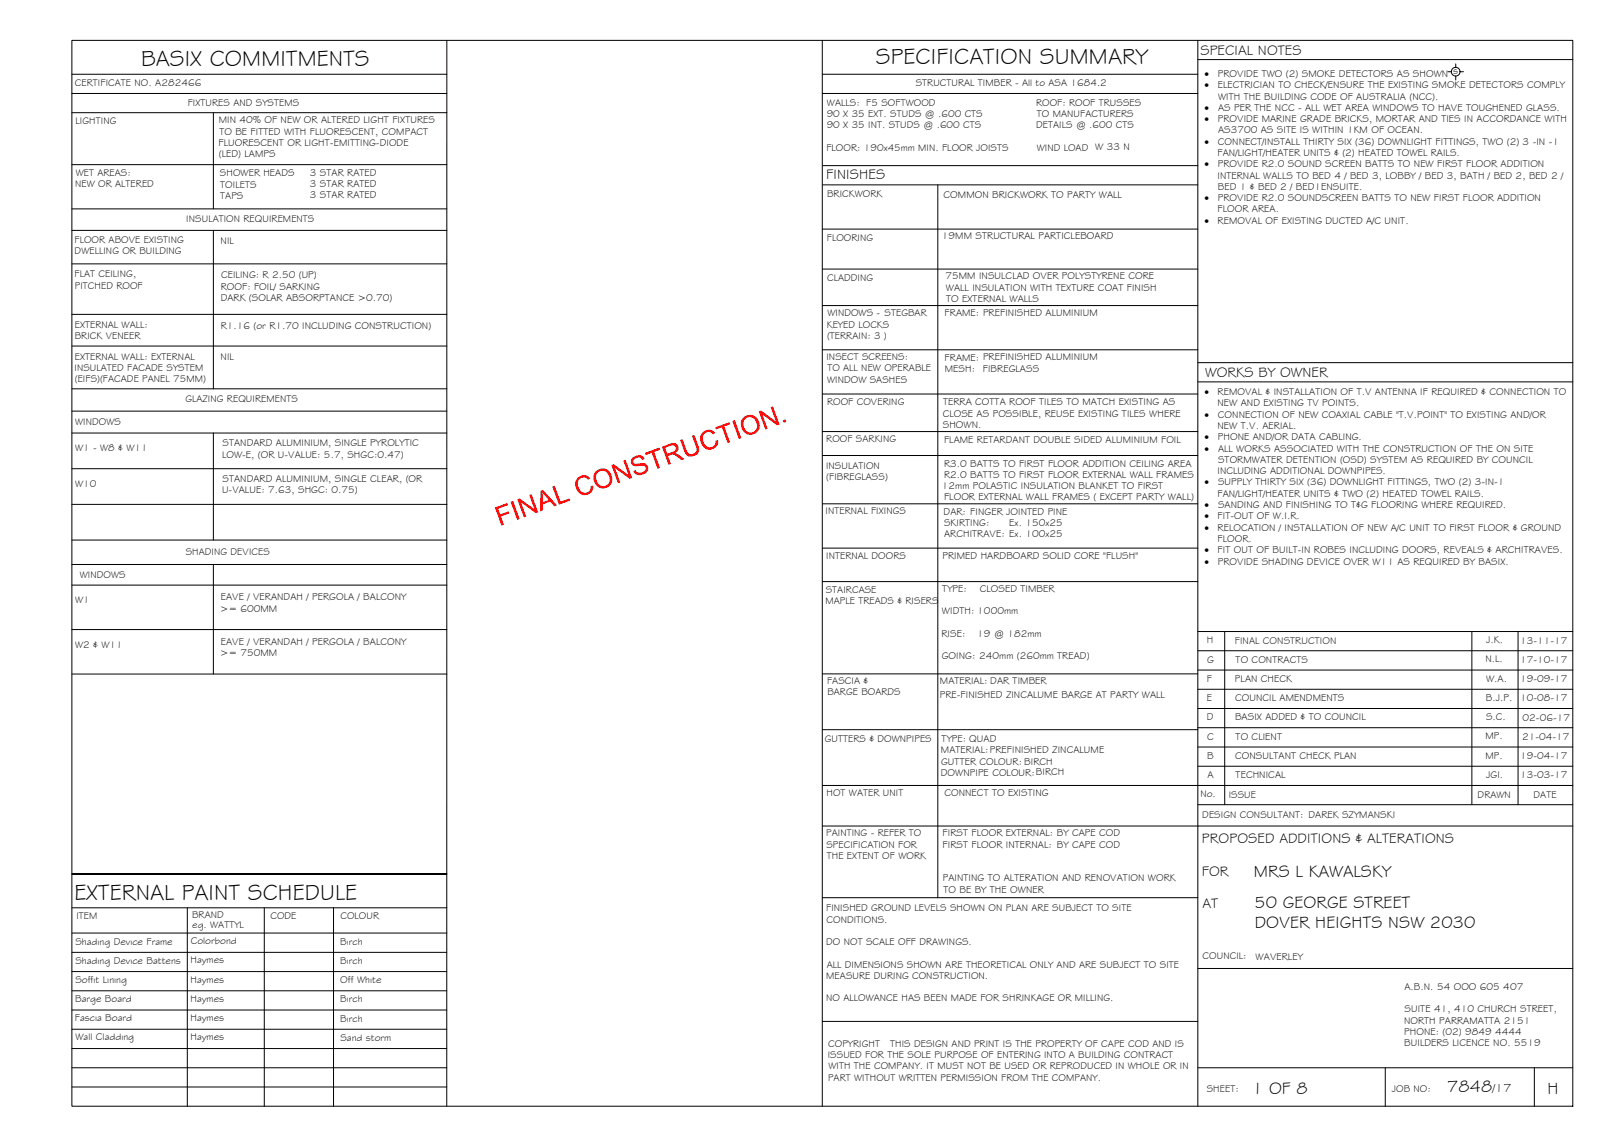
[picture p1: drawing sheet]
<svg xmlns="http://www.w3.org/2000/svg" width="420mm" height="297mm" viewBox="0 0 420 297" stroke-linecap="round" stroke-linejoin="round" font-family="sans-serif">
<defs><g id="words">
<g font-size="5.9">
<text x="36.7" y="17.2">BASIX COMMITMENTS</text>
<text x="227.6" y="16.8">SPECIFICATION SUMMARY</text>
<text x="19.4" y="233.8">EXTERNAL PAINT SCHEDULE</text>
</g>
<g font-size="4.5">
<text x="325.8" y="227.9">MRS L KAWALSKY</text>
<text x="326" y="236">50 GEORGE STREET</text>
<text x="326" y="241.1">DOVER HEIGHTS NSW 2030</text>
<text x="325.3" y="284.2">1 OF 8</text>
<text x="376" y="283.8">7848</text>
<text x="402.1" y="284.2">H</text>
</g>
<g font-size="3.7">
<text x="311.9" y="14.3">SPECIAL NOTES</text>
<text x="214.7" y="46.6">FINISHES</text>
<text x="313.1" y="98.1">WORKS BY OWNER</text>
<text x="312.3" y="219.2">PROPOSED ADDITIONS &amp; ALTERATIONS</text>
<text x="312.3" y="227.5">FOR</text>
<text x="312.4" y="235.9">AT</text>
</g>
<text font-size="3.2" x="387.8" y="283.8">/17</text>
<g font-size="2.6">
<text x="19.5" y="22.5">CERTIFICATE NO. A282466</text>
<text x="237.9" y="22.4">STRUCTURAL TIMBER - All to ASA 1684.2</text>
<text x="313" y="20">·</text>
<text x="313" y="22.9">·</text>
<text x="316.4" y="22.9">ELECTRICIAN TO CHECK/ENSURE THE EXISTING SMOKE DETECTORS COMPLY</text>
<text x="316.4" y="20">PROVIDE TWO (2) SMOKE DETECTORS AS SHOWN</text>
<text x="377.6" y="19.2">s</text>
<text x="48.8" y="27.5">FIXTURES AND SYSTEMS</text>
<text x="214.9" y="27.4">WALLS: F5 SOFTWOOD</text>
<text x="269.2" y="27.4">ROOF: ROOF TRUSSES</text>
<text x="313" y="28.8">·</text>
<text x="316.5" y="28.8">AS PER THE NCC - ALL WET AREA WINDOWS TO HAVE TOUGHENED GLASS.</text>
<text x="316.5" y="25.9">WITH THE BUILDING CODE OF AUSTRALIA (NCC).</text>
<text x="19.6" y="32.2">LIGHTING</text>
<text x="56.8" y="32">MIN 40% OF NEW OR ALTERED LIGHT FIXTURES</text>
<text x="57" y="35">TO BE FITTED WITH FLUORESCENT, COMPACT</text>
<text x="214.8" y="30.4">90 X 35 EXT. STUDS @ .600 CTS</text>
<text x="214.8" y="33.3">90 X 35 INT. STUDS @ .600 CTS</text>
<text x="269.2" y="33.3">DETAILS @ .600 CTS</text>
<text x="269.4" y="30.4">TO MANUFACTURERS</text>
<text x="313" y="31.7">·</text>
<text x="316.4" y="31.7">PROVIDE MARINE GRADE BRICKS, MORTAR AND TIES IN ACCORDANCE WITH</text>
<text x="316.5" y="34.7">AS3700 AS SITE IS WITHIN 1KM OF OCEAN.</text>
<text x="56.8" y="37.9">FLUORESCENT OR LIGHT-EMITTING-DIODE</text>
<text x="56.9" y="40.8">(LED) LAMPS</text>
<text x="214.7" y="39.2">FLOOR: 190x45mm MIN. FLOOR JOISTS</text>
<text x="269.4" y="39.2">WIND LOAD W 33 N</text>
<text x="313" y="37.6">·</text>
<text x="316.4" y="40.5">FAN/LIGHT/HEATER UNITS &amp; (2) HEATED TOWEL RAILS.</text>
<text x="316.5" y="37.6">CONNECT/INSTALL THIRTY SIX (36) DOWNLIGHT FITTINGS, TWO (2) 3 -IN -1</text>
<text x="19.7" y="45.8">WET AREAS:</text>
<text x="57.2" y="45.8">SHOWER HEADS</text>
<text x="80.5" y="45.6">3 STAR RATED</text>
<text x="313" y="43.5">·</text>
<text x="316.3" y="46.4">INTERNAL WALLS TO BED 4 / BED 3, LOBBY / BED 3, BATH / BED 2, BED 2 /</text>
<text x="316.4" y="43.5">PROVIDE R2.0 SOUND SCREEN BATTS TO NEW FIRST FLOOR ADDITION</text>
<text x="19.5" y="48.7">NEW OR ALTERED</text>
<text x="57.2" y="48.7">TOILETS</text>
<text x="57.2" y="51.7">TAPS</text>
<text x="80.5" y="48.6">3 STAR RATED</text>
<text x="80.5" y="51.5">3 STAR RATED</text>
<text x="214.9" y="51.2">BRICKWORK</text>
<text x="245.2" y="51.6">COMMON BRICKWORK TO PARTY WALL</text>
<text x="313" y="52.3">·</text>
<text x="316.4" y="52.3">PROVIDE R2.0 SOUNDSCREEN BATTS TO NEW FIRST FLOOR ADDITION</text>
<text x="316.4" y="49.4">BED 1 &amp; BED 2 / BED1ENSUITE.</text>
<text x="48.4" y="57.8">INSULATION REQUIREMENTS</text>
<text x="313" y="58.2">·</text>
<text x="316.4" y="55.2">FLOOR AREA.</text>
<text x="316.4" y="58.2">REMOVAL OF EXISTING DUCTED A/C UNIT.</text>
<text x="19.4" y="63.2">FLOOR ABOVE EXISTING</text>
<text x="57.3" y="63.4">NIL</text>
<text x="214.8" y="62.7">FLOORING</text>
<text x="244.8" y="62.2">19MM STRUCTURAL PARTICLEBOARD</text>
<text x="19.4" y="66.1">DWELLING OR BUILDING</text>
<text x="19.4" y="72.1">FLAT CEILING,</text>
<text x="19.4" y="75">PITCHED ROOF</text>
<text x="57.3" y="75.2">ROOF: FOIL/ SARKING</text>
<text x="57.4" y="72.3">CEILING: R 2.50 (UP)</text>
<text x="214.9" y="73.1">CLADDING</text>
<text x="245.7" y="72.6">75MM INSULCLAD OVER POLYSTYRENE CORE</text>
<text x="245.8" y="75.6">WALL INSULATION WITH TEXTURE COAT FINISH</text>
<text x="57.3" y="78.2">DARK (SOLAR ABSORPTANCE &gt;0.70)</text>
<text x="215" y="82.2">WINDOWS - STEGBAR</text>
<text x="245.5" y="82.2">FRAME: PREFINISHED ALUMINIUM</text>
<text x="245.8" y="78.5">TO EXTERNAL WALLS</text>
<text x="19.4" y="85.2">EXTERNAL WALL:</text>
<text x="19.4" y="88.1">BRICK VENEER</text>
<text x="57.3" y="85.4">R1.16 (or R1.70 INCLUDING CONSTRUCTION)</text>
<text x="214.8" y="85.1">KEYED LOCKS</text>
<text x="214.9" y="88.1">(TERRAIN: 3 )</text>
<text x="19.4" y="93.4">EXTERNAL WALL: EXTERNAL</text>
<text x="57.3" y="93.7">NIL</text>
<text x="214.7" y="93.6">INSECT SCREENS:</text>
<text x="245.5" y="93.7">FRAME: PREFINISHED ALUMINIUM</text>
<text x="19.4" y="96.4">INSULATED FACADE SYSTEM</text>
<text x="19.4" y="99.3">(EIFS)(FACADE PANEL 75MM)</text>
<text x="214.9" y="99.5">WINDOW SASHES</text>
<text x="215" y="96.5">TO ALL NEW OPERABLE</text>
<text x="245.5" y="96.7">MESH:</text>
<text x="255.4" y="96.6">FIBREGLASS</text>
<text x="48.2" y="104.5">GLAZING REQUIREMENTS</text>
<text x="214.9" y="105.1">ROOF COVERING</text>
<text x="245.1" y="105.4">TERRA COTTA ROOF TILES TO MATCH EXISTING AS</text>
<text x="313" y="102.7">·</text>
<text x="316.4" y="102.7">REMOVAL &amp; INSTALLATION OF T.V ANTENNA IF REQUIRED &amp; CONNECTION TO</text>
<text x="316.4" y="105.6">NEW AND EXISTING TV POINTS.</text>
<text x="19.5" y="110.4">WINDOWS</text>
<text x="244.9" y="108.3">CLOSE AS POSSIBLE, REUSE EXISTING TILES WHERE</text>
<text x="245" y="111.2">SHOWN.</text>
<text x="313" y="108.6">·</text>
<text x="316.4" y="111.5">NEW T.V. AERIAL.</text>
<text x="316.5" y="108.6">CONNECTION OF NEW COAXIAL CABLE &quot;T.V.POINT&quot; TO EXISTING AND/OR</text>
<text x="19.5" y="117.3">W1 - W8 &amp; W11</text>
<text x="57.7" y="118.9">LOW-E, (OR U-VALUE: 5.7, SHGC:0.47)</text>
<text x="57.8" y="116">STANDARD ALUMINIUM, SINGLE PYROLYTIC</text>
<text x="214.7" y="114.9">ROOF SARKING</text>
<text x="245.3" y="115">FLAME RETARDANT DOUBLE SIDED ALUMINIUM FOIL</text>
<text x="313" y="114.4">·</text>
<text x="313" y="117.4">·</text>
<text x="316.4" y="114.4">PHONE AND/OR DATA CABLING.</text>
<text x="316.5" y="117.4">ALL WORKS ASSOCIATED WITH THE CONSTRUCTION OF THE ON SITE</text>
<text x="57.8" y="125.3">STANDARD ALUMINIUM, SINGLE CLEAR, (OR</text>
<text x="214.6" y="121.9">INSULATION</text>
<text x="214.7" y="124.9">(FIBREGLASS)</text>
<text x="245.3" y="121.2">R3.0 BATTS TO FIRST FLOOR ADDITION CEILING AREA</text>
<text x="245.3" y="124.2">R2.0 BATTS TO FIRST FLOOR EXTERNAL WALL FRAMES</text>
<text x="316.3" y="123.2">INCLUDING ADDITIONAL DOWNPIPES.</text>
<text x="316.5" y="120.3">STORMWATER DETENTION (OSD) SYSTEM AS REQUIRED BY COUNCIL</text>
<text x="19.5" y="126.6">W10</text>
<text x="57.7" y="128.2">U-VALUE: 7.63, SHGC: 0.75)</text>
<text x="244.8" y="127.1">12mm POLASTIC INSULATION BLANKET TO FIRST</text>
<text x="245.3" y="130">FLOOR EXTERNAL WALL FRAMES ( EXCEPT PARTY WALL)</text>
<text x="313" y="126.2">·</text>
<text x="316.4" y="129.1">FAN/LIGHT/HEATER UNITS &amp; TWO (2) HEATED TOWEL RAILS.</text>
<text x="316.5" y="126.2">SUPPLY THIRTY SIX (36) DOWNLIGHT FITTINGS, TWO (2) 3-IN-1</text>
<text x="214.5" y="133.6">INTERNAL FIXINGS</text>
<text x="245.2" y="133.7">DAR: FINGER JOINTED PINE</text>
<text x="245.3" y="136.7">SKIRTING:</text>
<text x="262.3" y="136.7">Ex. 150x25</text>
<text x="313" y="132.1">·</text>
<text x="313" y="135">·</text>
<text x="313" y="137.9">·</text>
<text x="316.4" y="135">FIT-OUT OF W.I.R.</text>
<text x="316.4" y="137.9">RELOCATION / INSTALLATION OF NEW A/C UNIT TO FIRST FLOOR &amp; GROUND</text>
<text x="316.5" y="132.1">SANDING AND FINISHING TO T&amp;G FLOORING WHERE REQUIRED.</text>
<text x="245.3" y="139.6">ARCHITRAVE: Ex. 100x25</text>
<text x="313" y="143.8">·</text>
<text x="316.4" y="140.8">FLOOR.</text>
<text x="316.4" y="143.8">FIT OUT OF BUILT-IN ROBES INCLUDING DOORS, REVEALS &amp; ARCHITRAVES.</text>
<text x="48.3" y="144.3">SHADING DEVICES</text>
<text x="214.7" y="145.3">INTERNAL DOORS</text>
<text x="244.9" y="145.2">PRIMED HARDBOARD SOLID CORE &quot;FLUSH&quot;</text>
<text x="313" y="146.7">·</text>
<text x="316.4" y="146.7">PROVIDE SHADING DEVICE OVER W11 AS REQUIRED BY BASIX.</text>
<text x="20.7" y="150.2">WINDOWS</text>
<text x="214.6" y="154.2">STAIRCASE</text>
<text x="244.8" y="153.7">TYPE:</text>
<text x="254.6" y="153.7">CLOSED TIMBER</text>
<text x="19.5" y="156.8">W1</text>
<text x="57.2" y="159">&gt;= 600MM</text>
<text x="57.3" y="156">EAVE / VERANDAH / PERGOLA / BALCONY</text>
<text x="214.5" y="157.1">MAPLE TREADS &amp; RISERS</text>
<text x="244.8" y="159.6">WIDTH: 1000mm</text>
<text x="57.3" y="167.6">EAVE / VERANDAH / PERGOLA / BALCONY</text>
<text x="244.6" y="165.4">RISE:</text>
<text x="253.9" y="165.4">19 @ 182mm</text>
<text x="313.6" y="167.2">H</text>
<text x="320.9" y="167.2">FINAL CONSTRUCTION</text>
<text x="386.2" y="167.1">J.K.</text>
<text x="395" y="167.3">13-11-17</text>
<text x="19.5" y="168.4">W2 &amp; W11</text>
<text x="57.2" y="170.5">&gt;= 750MM</text>
<text x="244.7" y="171.3">GOING: 240mm (260mm TREAD)</text>
<text x="313.7" y="172.2">G</text>
<text x="321.1" y="172.2">TO CONTRACTS</text>
<text x="386" y="172.1">N.L.</text>
<text x="395" y="172.3">17-10-17</text>
<text x="214.9" y="177.8">FASCIA &amp;</text>
<text x="244.2" y="177.8">MATERIAL: DAR TIMBER</text>
<text x="313.6" y="177.2">F</text>
<text x="320.9" y="177.2">PLAN CHECK</text>
<text x="386.1" y="177.1">W.A.</text>
<text x="395" y="177.3">19-09-17</text>
<text x="215" y="180.7">BARGE BOARDS</text>
<text x="244.2" y="181.5">PRE-FINISHED ZINCALUME BARGE AT PARTY WALL</text>
<text x="313.6" y="182.2">E</text>
<text x="321" y="182.2">COUNCIL AMENDMENTS</text>
<text x="386.1" y="182.1">B.J.P.</text>
<text x="395" y="182.3">10-08-17</text>
<text x="313.6" y="187.2">D</text>
<text x="320.9" y="187.2">BASIX ADDED &amp; TO COUNCIL</text>
<text x="386.1" y="187.1">S.C.</text>
<text x="395.6" y="187.3">02-06-17</text>
<text x="214.3" y="192.7">GUTTERS &amp; DOWNPIPES</text>
<text x="244.5" y="195.8">MATERIAL:PREFINISHED ZINCALUME</text>
<text x="244.7" y="192.9">TYPE: QUAD</text>
<text x="313.7" y="197.2">B</text>
<text x="313.7" y="192.2">C</text>
<text x="321" y="197.2">CONSULTANT CHECK PLAN</text>
<text x="321.1" y="192.2">TO CLIENT</text>
<text x="386" y="197.1">MP.</text>
<text x="386" y="192.1">MP.</text>
<text x="395" y="197.3">19-04-17</text>
<text x="395.5" y="192.3">21-04-17</text>
<text x="244.5" y="201.7">DOWNPIPE COLOUR:BIRCH</text>
<text x="244.5" y="198.7">GUTTER COLOUR: BIRCH</text>
<text x="313.7" y="202.2">A</text>
<text x="321.1" y="202.2">TECHNICAL</text>
<text x="386.2" y="202.2">JGI.</text>
<text x="395" y="202.3">13-03-17</text>
<text x="214.8" y="206.8">HOT WATER UNIT</text>
<text x="245.4" y="207">CONNECT TO EXISTING</text>
<text x="311.9" y="207.1">No.</text>
<text x="319.3" y="207.3">ISSUE</text>
<text x="383.9" y="207.5">DRAWN</text>
<text x="398.5" y="207.4">DATE</text>
<text x="312.4" y="212.6">DESIGN CONSULTANT: DAREK SZYMANSKI</text>
<text x="214.7" y="217.3">PAINTING - REFER TO</text>
<text x="214.7" y="220.3">SPECIFICATION FOR</text>
<text x="244.9" y="217.3">FIRST FLOOR EXTERNAL: BY CAPE COD</text>
<text x="244.9" y="220.3">FIRST FLOOR INTERNAL: BY CAPE COD</text>
<text x="214.8" y="223.2">THE EXTENT OF WORK</text>
<text x="245" y="229">PAINTING TO ALTERATION AND RENOVATION WORK</text>
<text x="245.1" y="232">TO BE BY THE OWNER</text>
<text x="19.8" y="238.9">ITEM</text>
<text x="49.9" y="238.6">BRAND</text>
<text x="70.3" y="238.9">CODE</text>
<text x="88.5" y="238.8">COLOUR</text>
<text x="214.7" y="236.8">FINISHED GROUND LEVELS SHOWN ON PLAN ARE SUBJECT TO SITE</text>
<text x="214.8" y="239.7">CONDITIONS.</text>
<text x="19.6" y="245.5">Shading Device Frame</text>
<text x="49.6" y="245.4">Colorbond</text>
<text x="50" y="241.1">eg. WATTYL</text>
<text x="88.4" y="245.5">Birch</text>
<text x="214.7" y="245.6">DO NOT SCALE OFF DRAWINGS.</text>
<text x="19.6" y="250.5">Shading Device Battens</text>
<text x="49.5" y="250.4">Haymes</text>
<text x="88.4" y="250.5">Birch</text>
<text x="214.8" y="251.5">ALL DIMENSIONS SHOWN ARE THEORETICAL ONLY AND ARE SUBJECT TO SITE</text>
<text x="312.5" y="249.3">COUNCIL:</text>
<text x="326.3" y="249.4">WAVERLEY</text>
<text x="19.6" y="255.4">Soffit Lining</text>
<text x="49.5" y="255.4">Haymes</text>
<text x="88.4" y="255.5">Off White</text>
<text x="214.7" y="254.4">MEASURE DURING CONSTRUCTION.</text>
<text x="364.9" y="257.3">A.B.N. 54 OOO 605 407</text>
<text x="19.5" y="260.3">Barge Board</text>
<text x="49.5" y="260.3">Haymes</text>
<text x="88.4" y="260.5">Birch</text>
<text x="214.7" y="260.3">NO ALLOWANCE HAS BEEN MADE FOR SHRINKAGE OR MILLING.</text>
<text x="364.9" y="263.1">SUITE 41, 410 CHURCH STREET,</text>
<text x="19.5" y="265.4">Fascia Board</text>
<text x="49.5" y="265.4">Haymes</text>
<text x="88.4" y="265.5">Birch</text>
<text x="364.8" y="266">NORTH PARRAMATTA 2151</text>
<text x="364.9" y="269">PHONE: (02) 9849 4444</text>
<text x="19.6" y="270.4">Wall Cladding</text>
<text x="49.5" y="270.4">Haymes</text>
<text x="88.4" y="270.5">Sand storm</text>
<text x="215.1" y="274.9">ISSUED FOR THE SOLE PURPOSE OF ENTERING INTO A BUILDING CONTRACT</text>
<text x="215.2" y="272">COPYRIGHT</text>
<text x="231.3" y="272">THIS DESIGN AND PRINT IS THE PROPERTY OF CAPE COD AND IS</text>
<text x="364.9" y="271.9">BUILDERS LICENCE NO. 5519</text>
<text x="215.2" y="280.8">PART WITHOUT WRITTEN PERMISSION FROM THE COMPANY.</text>
<text x="215.3" y="277.9">WITH THE COMPANY. IT MUST NOT BE USED OR REPRODUCED IN WHOLE OR IN</text>
<text x="313.6" y="283.8">SHEET:</text>
<text x="361.7" y="283.9">JOB NO:</text>
</g>
</g></defs>
<!-- layer: BORDER -->
<g fill="none" stroke="#000" stroke-width=".26">
<path d="M18.7 10.5h390v277h-390zM116.1 10.5v277M213.7 19.3h97.5M213.7 10.5v277M311.2 15.5h97.5M311.2 10.5v277M213.7 24.3h97.5M213.7 59.5h97.5M213.8 48h97.4M213.8 43h97.4M243.7 48v185.3M213.7 79.4h97.5"/>
<path d="M213.7 69.9h97.5M213.7 90.9h97.5M311.2 94.2h97.5M311.2 99.2h97.5M213.7 112.2h97.5M213.7 102.4h97.5M213.7 118.4h97.5M213.7 130.9h97.5M213.7 142.4h97.5M213.7 151.1h97.5M213.7 175.1h97.5M311.2 179.1h97.5"/>
<path d="M311.2 174.1h97.5M311.2 169.1h97.5M311.2 164.1h97.5M318.2 164.1v45M382.4 164.1v45M394.4 164.1v45M213.7 189.6h97.5M311.2 199.1h97.5M311.2 194.1h97.5M311.2 189.1h97.5M311.2 184.1h97.5M213.7 204.1h195"/>
<path d="M213.7 214.7h195M311.2 209.1h97.5M18.7 235.9h97.4M48.7 235.9v51.6M68.7 235.9v51.6M86.7 235.9v51.6M116.1 227.1h-97.4h97.4M213.7 233.3h97.5M18.7 242.5h97.4M18.7 247.5h97.4M18.7 252.5h97.4M18.7 257.5h97.4"/>
<path d="M311.2 251.7h97.5M18.7 277.5h97.4M18.7 262.5h97.4M18.7 267.5h97.4M18.7 272.5h97.4M213.7 265.4h97.5M311.2 277.5h97.5M359.9 277.5v10M398.7 277.5v10M18.7 282.5h97.4"/>
</g>
<!-- layer: BASIX -->
<g fill="none" stroke="#000" stroke-width=".26">
<path d="M18.7 19.3h97.4M18.7 24.3h97.4M18.7 29.3h97.4M55.4 29.3v25M18.7 42.8h97.4M18.7 54.3h97.4M18.7 59.9h97.4M55.4 59.9v41.1M18.7 68.6h97.4M18.7 81.7h97.4M18.7 89.9h97.4M18.7 106.8h97.4"/>
<path d="M18.7 112.5h97.4M18.7 101h97.4M55.4 112.5v27.8M18.7 121.8h97.4M18.7 131.1h97.4M18.7 146.7h97.4M18.7 152.1h97.4M18.7 140.3h97.4M55.4 146.7v28.5M18.7 163.6h97.4M18.7 175.2h97.4"/>
</g>
<!-- layer: SERVICES -->
<g fill="none" stroke="#000" stroke-width=".26">
<path d="M376.2 18.6h.9M378.3 16.6v.9M378.3 19.8v1M379.4 18.6h.9"/>
<circle cx="378.2" cy="18.6" r="1.13"/>
</g>
<!-- layer: Stamp - Final Construction -->
<g fill="#f00">
<path d="M128.6 131.9l3.2-1.2 .2 .6-2.6 .9 .5 1.5 2.3-.8 .2 .5-2.2 .8 .7 2.1-.6 .3z"/>
<path d="M132.7 130.4l.6-.2 1.7 4.7-.6 .2z"/>
<path d="M134.4 129.8l.7-.3 3.8 2.8-1.4-3.7 .6-.2 1.7 4.7-.6 .2-3.8-2.8 1.3 3.8-.6 .2z"/>
<path d="M143.5 126.5l.6-.3 1.6 4.2 2.3-.9 .2 .6-3 1.1z"/>
<path d="M150.1 124.2l.7-.5 .9-.2 .9 .2 .7 .5 .1 .1-.6 .4-.8-.6-1.1 .2-.6 .6-.2 1 .7 1.7 1.1 .5 1.2-.4 .3-.6 .1-.8 .6-.1-.1 1.1-.5 .8-.7 .4-1.1 .2-.7-.2-.7-.5-.6-1-.2-1 .1-1z"/>
<path d="M158.9 120.9l.6-.3 3.8 2.8-1.3-3.7 .6-.2 1.7 4.7-.7 .3-3.8-2.8 1.4 3.7-.6 .2z"/>
<path d="M164.3 119.1l.8-.6 1.2-.2 .7 .3 .5 .6-.6 .3-.4-.5-.6-.1-1.2 .6a.73 .73 0 0 0 .1 .9 .73 .73 0 0 0 .9 .1l1.5-.1 .9 .3 .3 1.2-.5 1-1.6 .6-.7-.1-.7-.4-.4-.6 .6-.3 .5 .6 .8 .1 1-.3 .4-.8-.4-.6-2.3 .1-.7-.3-.5-.9z"/>
<path d="M167.6 117.7l3.7-1.4 .2 .6-1.5 .5 1.5 4.2-.6 .2-1.6-4.1-1.5 .6z"/>
<path d="M176.7 114.4l.7-.3 1.4 3.6 .6 .3 .7-.1 .6-.4 .3-.5-1.2-3.7 .6-.3 1.2 3.5v.7l-.3 .7-.5 .4-1 .3h-.7l-.7-.3-.6-.9z"/>
<path d="M182.5 112.4l.7-.5 1-.2 .8 .1 .7 .5 .1 .2-.5 .4-1-.6-1.1 .3-.5 .7-.1 1 .7 1.5 1 .5 1.2-.4 .4-.7v-.7l.7-.1-.1 .9-.4 .8-.7 .5-1.2 .3-.7-.2-.8-.7-.5-.8-.3-1.1 .1-.9z"/>
<path d="M185.8 111.1l3.8-1.4 .2 .6-1.6 .5 1.5 4.2-.6 .2-1.5-4.1-1.6 .5z"/>
<path d="M190.3 109.4l.6-.2 1.7 4.7-.6 .2z"/>
<path d="M197.2 106.9l.6-.2 3.8 2.8-1.4-3.7 .6-.2 1.8 4.7-.7 .2-3.8-2.8 1.3 3.7-.5 .2z"/>
<path d="M203.4 109.2l.7-.2 .2 .6-.6 .3z"/>
<path d="M140.4 127.6l.7-.3 3.6 4-.7 .3-1-1.2-2 .7v1.6l-.7 .2zM140.9 127.9l.1 2.6 1.6-.6z"/>
<path d="M154.7 122.6l.8-.6 .9-.3 1.1 .2 .7 .5 .6 .8 .3 1.1v.8l-.5 1-1 .6-.7 .2-.9-.1-.8-.4-.6-.8-.4-1.1 .1-1.1zM155.3 122.8l-.3 .5-.1 .8 .2 1 .4 .7 1.1 .5h.6l.7-.4 .4-.6 .1-.7-.2-1-.4-.7-1-.6-.8 .1z"/>
<path d="M172 116.1l2.7-1 .9 .1 .5 .6 .2 .8-.3 .7-.6 .5 .9 .3 1.5 1.2-.7 .3-2.2-1.5-1.3 .4 .7 2.1-.6 .2zM172.8 116.4l.6 1.5 1.8-.7 .4-.6-.1-.6-.5-.3z"/>
<path d="M193.2 108.5l.5-.4 1-.3 1 .2 .8 .5 .6 .9 .3 1-.2 1.2-.6 .8-.5 .3-1.2 .3-.7-.1-.9-.6-.5-.9-.3-1 .1-1.1zM193.7 108.9l-.4 .5-.1 .9 .5 1.5 1.1 .6 1.2-.3 .5-.6 .2-.7-.1-1-.5-.8-.4-.4-.8-.2-.6 .1z"/>
</g>
<use href="#words"/>
</svg>
